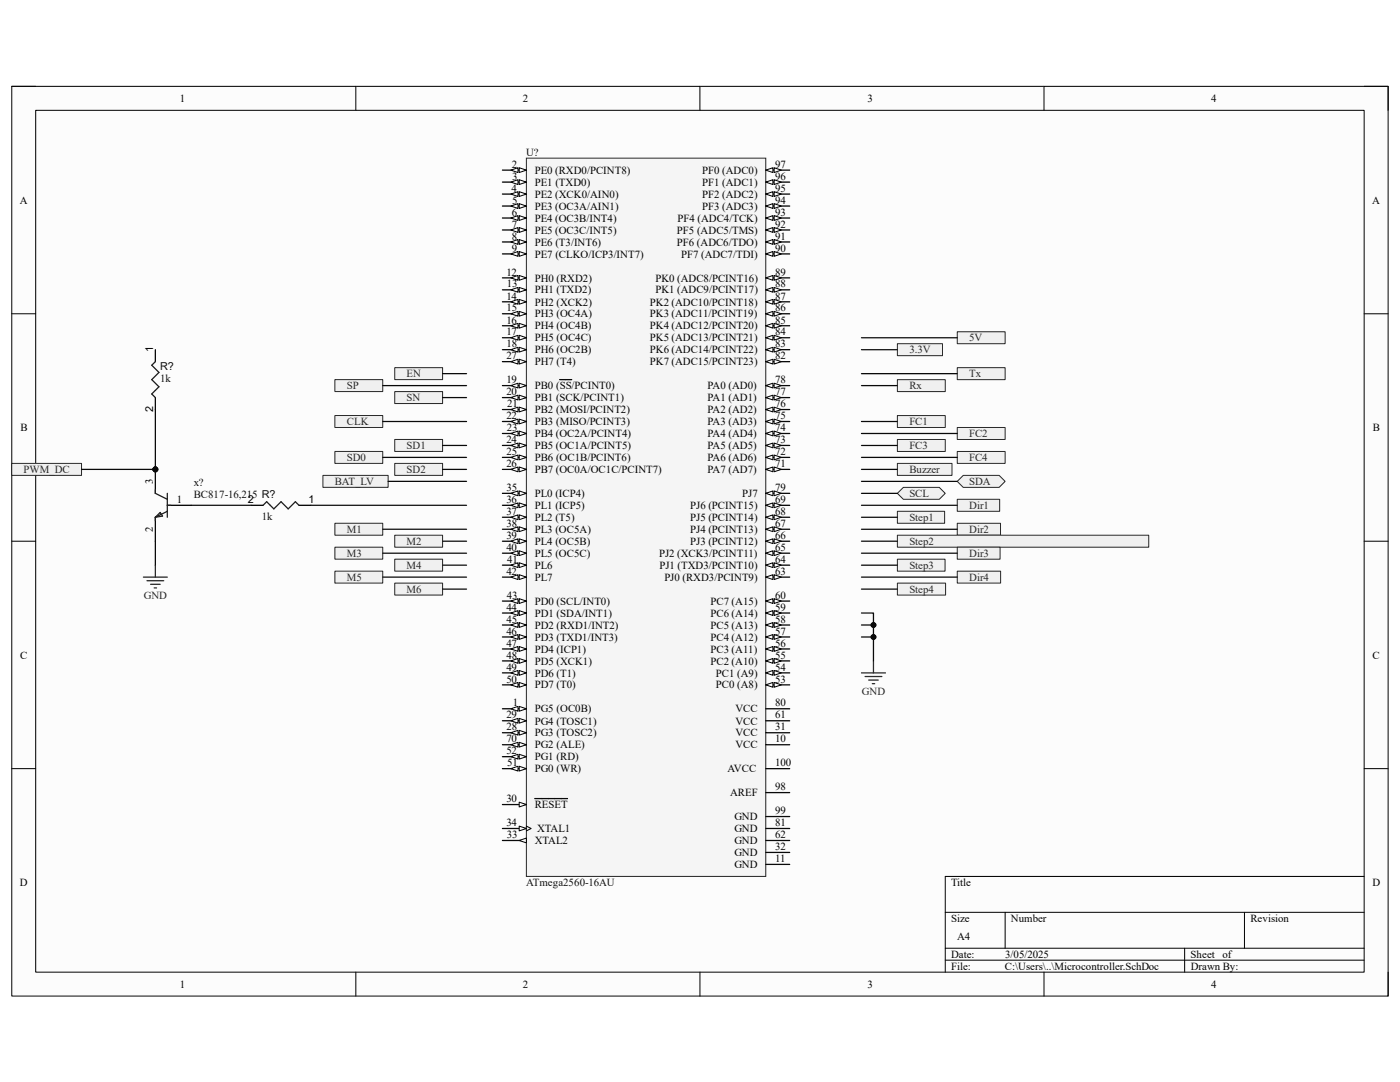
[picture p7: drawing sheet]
<svg xmlns="http://www.w3.org/2000/svg" width="279mm" height="216mm" viewBox="0 0 279 216" stroke-linecap="round" stroke-linejoin="round" font-family="sans-serif">
<defs><g id="words">
<g font-size="2.2">
<text x="35.9" y="20.4">1</text>
<text x="104.4" y="20.4">2</text>
<text x="173.1" y="20.4">3</text>
<text x="241.7" y="20.4">4</text>
<text x="102.2" y="33.5">2</text>
<text x="102.2" y="35.9">3</text>
<text x="106.7" y="34.7">PE0 (RXD0/PCINT8)</text>
<text x="140.1" y="34.7">PF0 (ADC0)</text>
<text x="154.7" y="35.9">96</text>
<text x="154.7" y="33.5">97</text>
<text x="3.9" y="40.6">A</text>
<text x="102.1" y="38.3">4</text>
<text x="102.2" y="40.6">5</text>
<text x="106.7" y="41.9">PE3 (OC3A/AIN1)</text>
<text x="106.7" y="39.5">PE2 (XCK0/AIN0)</text>
<text x="106.7" y="37.1">PE1 (TXD0)</text>
<text x="140.1" y="37.1">PF1 (ADC1)</text>
<text x="140.1" y="39.5">PF2 (ADC2)</text>
<text x="140.1" y="41.9">PF3 (ADC3)</text>
<text x="154.7" y="38.3">95</text>
<text x="154.7" y="40.6">94</text>
<text x="273.9" y="40.6">A</text>
<text x="102.2" y="43.1">6</text>
<text x="102.2" y="45.4">7</text>
<text x="102.2" y="47.8">8</text>
<text x="106.7" y="44.2">PE4 (OC3B/INT4)</text>
<text x="106.7" y="46.6">PE5 (OC3C/INT5)</text>
<text x="135.1" y="46.6">PF5 (ADC5/TMS)</text>
<text x="135.2" y="44.2">PF4 (ADC4/TCK)</text>
<text x="154.7" y="43.1">93</text>
<text x="154.7" y="45.4">92</text>
<text x="154.7" y="47.8">91</text>
<text x="102.2" y="50.2">9</text>
<text x="106.7" y="49">PE6 (T3/INT6)</text>
<text x="106.7" y="51.4">PE7 (CLKO/ICP3/INT7)</text>
<text x="135.1" y="49">PF6 (ADC6/TDO)</text>
<text x="135.9" y="51.4">PF7 (ADC7/TDI)</text>
<text x="154.7" y="50.2">90</text>
<text x="101" y="59.8">14</text>
<text x="101" y="55">12</text>
<text x="101.1" y="57.4">13</text>
<text x="106.7" y="58.5">PH1 (TXD2)</text>
<text x="106.7" y="56.2">PH0 (RXD2)</text>
<text x="130.8" y="58.5">PK1 (ADC9/PCINT17)</text>
<text x="130.8" y="56.2">PK0 (ADC8/PCINT16)</text>
<text x="154.7" y="59.8">87</text>
<text x="154.7" y="57.4">88</text>
<text x="154.7" y="55">89</text>
<text x="101" y="64.6">16</text>
<text x="101.1" y="62.1">15</text>
<text x="106.7" y="61">PH2 (XCK2)</text>
<text x="106.7" y="63.3">PH3 (OC4A)</text>
<text x="106.7" y="65.7">PH4 (OC4B)</text>
<text x="129.7" y="65.7">PK4 (ADC12/PCINT20)</text>
<text x="129.7" y="63.3">PK3 (ADC11/PCINT19)</text>
<text x="129.7" y="61">PK2 (ADC10/PCINT18)</text>
<text x="154.7" y="64.6">85</text>
<text x="154.7" y="62.1">86</text>
<text x="30.6" y="70.2" transform="rotate(-90 30.6 70.2)">1</text>
<text x="101" y="66.9">17</text>
<text x="101" y="71.7">27</text>
<text x="101.1" y="69.3">18</text>
<text x="106.7" y="68.1">PH5 (OC4C)</text>
<text x="106.7" y="70.5">PH6 (OC2B)</text>
<text x="129.7" y="68.1">PK5 (ADC13/PCINT21)</text>
<text x="129.7" y="70.5">PK6 (ADC14/PCINT22)</text>
<text x="154.7" y="66.9">84</text>
<text x="154.7" y="69.3">83</text>
<text x="154.7" y="71.7">82</text>
<text x="101" y="76.5">19</text>
<text x="106.7" y="77.7">PB0 (SS/PCINT0)</text>
<text x="106.7" y="72.9">PH7 (T4)</text>
<text x="129.7" y="72.9">PK7 (ADC15/PCINT23)</text>
<text x="141.2" y="77.7">PA0 (AD0)</text>
<text x="154.7" y="76.5">78</text>
<text x="30.6" y="82.3" transform="rotate(-90 30.6 82.3)">2</text>
<text x="101" y="83.7">22</text>
<text x="101" y="78.9">20</text>
<text x="101.2" y="81.3">21</text>
<text x="106.7" y="82.5">PB2 (MOSI/PCINT2)</text>
<text x="106.7" y="80.1">PB1 (SCK/PCINT1)</text>
<text x="141.2" y="80.1">PA1 (AD1)</text>
<text x="141.2" y="82.5">PA2 (AD2)</text>
<text x="154.7" y="83.7">75</text>
<text x="154.7" y="78.9">77</text>
<text x="154.7" y="81.3">76</text>
<text x="4.1" y="86">B</text>
<text x="101" y="88.4">24</text>
<text x="101.1" y="86">23</text>
<text x="106.7" y="89.6">PB5 (OC1A/PCINT5)</text>
<text x="106.7" y="84.8">PB3 (MISO/PCINT3)</text>
<text x="106.7" y="87.2">PB4 (OC2A/PCINT4)</text>
<text x="141.2" y="87.2">PA4 (AD4)</text>
<text x="141.2" y="89.6">PA5 (AD5)</text>
<text x="141.2" y="84.8">PA3 (AD3)</text>
<text x="154.7" y="86">74</text>
<text x="154.7" y="88.4">73</text>
<text x="274" y="86">B</text>
<text x="101" y="93.2">26</text>
<text x="101.1" y="90.8">25</text>
<text x="106.7" y="92">PB6 (OC1B/PCINT6)</text>
<text x="106.7" y="94.4">PB7 (OC0A/OC1C/PCINT7)</text>
<text x="141.2" y="94.4">PA7 (AD7)</text>
<text x="141.2" y="92">PA6 (AD6)</text>
<text x="154.7" y="93.2">71</text>
<text x="154.7" y="90.8">72</text>
<text x="30.5" y="96.5" transform="rotate(-90 30.5 96.5)">3</text>
<text x="35.3" y="100.4">1</text>
<text x="49.5" y="100.4">2</text>
<text x="61.6" y="100.4">1</text>
<text x="101" y="100.4">36</text>
<text x="101.1" y="98">35</text>
<text x="106.7" y="99.2">PL0 (ICP4)</text>
<text x="106.7" y="101.6">PL1 (ICP5)</text>
<text x="137.8" y="101.6">PJ6 (PCINT15)</text>
<text x="148.1" y="99.2">PJ7</text>
<text x="154.7" y="100.4">69</text>
<text x="154.7" y="98">79</text>
<text x="30.5" y="106.1" transform="rotate(-90 30.5 106.1)">2</text>
<text x="101" y="102.7">37</text>
<text x="101" y="107.5">39</text>
<text x="101.1" y="105.2">38</text>
<text x="106.7" y="104">PL2 (T5)</text>
<text x="106.7" y="106.3">PL3 (OC5A)</text>
<text x="137.8" y="104">PJ5 (PCINT14)</text>
<text x="137.8" y="106.3">PJ4 (PCINT13)</text>
<text x="154.7" y="102.7">68</text>
<text x="154.7" y="107.5">66</text>
<text x="154.7" y="105.2">67</text>
<text x="101" y="109.9">40</text>
<text x="101.2" y="112.3">41</text>
<text x="106.7" y="108.7">PL4 (OC5B)</text>
<text x="106.7" y="111.1">PL5 (OC5C)</text>
<text x="106.7" y="113.5">PL6</text>
<text x="131.5" y="111.1">PJ2 (XCK3/PCINT11)</text>
<text x="131.6" y="113.5">PJ1 (TXD3/PCINT10)</text>
<text x="137.8" y="108.7">PJ3 (PCINT12)</text>
<text x="154.7" y="109.9">65</text>
<text x="154.7" y="112.3">64</text>
<text x="101" y="114.7">42</text>
<text x="101.1" y="119.5">43</text>
<text x="106.7" y="115.9">PL7</text>
<text x="132.6" y="115.9">PJ0 (RXD3/PCINT9)</text>
<text x="154.7" y="114.7">63</text>
<text x="154.7" y="119.5">60</text>
<text x="101" y="121.9">44</text>
<text x="101.1" y="124.2">45</text>
<text x="106.7" y="125.4">PD2 (RXD1/INT2)</text>
<text x="106.7" y="123.1">PD1 (SDA/INT1)</text>
<text x="106.7" y="120.6">PD0 (SCL/INT0)</text>
<text x="141.8" y="125.4">PC5 (A13)</text>
<text x="141.8" y="123.1">PC6 (A14)</text>
<text x="141.8" y="120.6">PC7 (A15)</text>
<text x="154.7" y="124.2">58</text>
<text x="154.7" y="121.9">59</text>
<text x="4" y="131.4">C</text>
<text x="101" y="126.7">46</text>
<text x="101" y="129">47</text>
<text x="101.1" y="131.4">48</text>
<text x="106.7" y="127.8">PD3 (TXD1/INT3)</text>
<text x="106.7" y="130.2">PD4 (ICP1)</text>
<text x="141.8" y="130.2">PC3 (A11)</text>
<text x="141.8" y="127.8">PC4 (A12)</text>
<text x="154.7" y="131.4">55</text>
<text x="154.7" y="129">56</text>
<text x="154.7" y="126.7">57</text>
<text x="273.9" y="131.4">C</text>
<text x="101" y="133.8">49</text>
<text x="101" y="136.2">50</text>
<text x="106.7" y="132.6">PD5 (XCK1)</text>
<text x="106.7" y="135">PD6 (T1)</text>
<text x="106.7" y="137.4">PD7 (T0)</text>
<text x="141.8" y="132.6">PC2 (A10)</text>
<text x="142.9" y="135">PC1 (A9)</text>
<text x="142.9" y="137.4">PC0 (A8)</text>
<text x="154.7" y="133.8">54</text>
<text x="154.7" y="136.2">53</text>
<text x="101" y="143.3">29</text>
<text x="102.3" y="141">1</text>
<text x="106.7" y="142.2">PG5 (OC0B)</text>
<text x="146.8" y="142.2">VCC</text>
<text x="154.7" y="141">80</text>
<text x="154.7" y="143.3">61</text>
<text x="101" y="148.1">70</text>
<text x="101.1" y="145.8">28</text>
<text x="106.7" y="149.4">PG2 (ALE)</text>
<text x="106.7" y="146.9">PG3 (TOSC2)</text>
<text x="106.7" y="144.6">PG4 (TOSC1)</text>
<text x="146.8" y="146.9">VCC</text>
<text x="146.8" y="149.4">VCC</text>
<text x="146.8" y="144.6">VCC</text>
<text x="154.7" y="145.8">31</text>
<text x="154.7" y="148.1">10</text>
<text x="101" y="150.5">52</text>
<text x="101.2" y="152.9">51</text>
<text x="106.7" y="154.1">PG0 (WR)</text>
<text x="106.7" y="151.7">PG1 (RD)</text>
<text x="145.2" y="154.1">AVCC</text>
<text x="154.7" y="152.9">100</text>
<text x="101" y="160.1">30</text>
<text x="106.7" y="161.3">RESET</text>
<text x="145.7" y="158.9">AREF</text>
<text x="154.7" y="157.7">98</text>
<text x="101" y="164.8">34</text>
<text x="101.1" y="167.3">33</text>
<text x="107.2" y="166">XTAL1</text>
<text x="146.6" y="166">GND</text>
<text x="146.6" y="163.7">GND</text>
<text x="154.7" y="164.8">81</text>
<text x="154.7" y="162.5">99</text>
<text x="154.7" y="167.3">62</text>
<text x="106.7" y="168.4">XTAL2</text>
<text x="146.6" y="173.2">GND</text>
<text x="146.6" y="170.8">GND</text>
<text x="146.6" y="168.4">GND</text>
<text x="154.7" y="172">11</text>
<text x="154.7" y="169.6">32</text>
<text x="4" y="176.8">D</text>
<text x="189.8" y="176.8">Title</text>
<text x="273.9" y="176.8">D</text>
<text x="189.8" y="184">Size</text>
<text x="201.8" y="184">Number</text>
<text x="249.6" y="184">Revision</text>
<text x="189.8" y="191.1">Date:</text>
<text x="191" y="187.5">A4</text>
<text x="200.6" y="191.1">3/05/2025</text>
<text x="237.6" y="191.1">Sheet</text>
<text x="244" y="191.1">of</text>
<text x="35.9" y="197.1">1</text>
<text x="104.4" y="197.1">2</text>
<text x="173.1" y="197.1">3</text>
<text x="189.8" y="193.5">File:</text>
<text x="200.6" y="193.5">C:\Users\..\Microcontroller.SchDoc</text>
<text x="237.6" y="193.5">Drawn By:</text>
<text x="241.7" y="197.1">4</text>
</g>
<g font-size="2.2" fill="#0e0e0e">
<text x="105" y="31.1">U?</text>
<text x="32" y="76.2">1k</text>
<text x="32" y="73.9">R?</text>
<text x="38.7" y="97">x?</text>
<text x="38.7" y="99.4">BC817-16,215 R?</text>
<text x="52.2" y="103.7">1k</text>
<text x="105" y="176.8">ATmega2560-16AU</text>
</g>
<g font-size="2.2" fill="#262626">
<text x="181.5" y="70.5">3.3V</text>
<text x="193.4" y="68.1">5V</text>
<text x="69.2" y="77.7">SP</text>
<text x="81.2" y="75.3">EN</text>
<text x="181.5" y="77.7">Rx</text>
<text x="193.4" y="75.3">Tx</text>
<text x="81.2" y="80.1">SN</text>
<text x="69.2" y="84.8">CLK</text>
<text x="81.2" y="89.6">SD1</text>
<text x="181.5" y="89.6">FC3</text>
<text x="181.5" y="84.8">FC1</text>
<text x="193.4" y="87.2">FC2</text>
<text x="4.7" y="94.4">PWM_DC</text>
<text x="69.2" y="92">SD0</text>
<text x="81.2" y="94.4">SD2</text>
<text x="181.5" y="94.4">Buzzer</text>
<text x="193.4" y="92">FC4</text>
<text x="66.8" y="96.8">BAT_LV</text>
<text x="181.5" y="99.2">SCL</text>
<text x="193.4" y="101.6">Dir1</text>
<text x="193.4" y="96.8">SDA</text>
<text x="69.2" y="106.3">M1</text>
<text x="181.5" y="104">Step1</text>
<text x="193.4" y="106.3">Dir2</text>
<text x="69.2" y="111.1">M3</text>
<text x="81.2" y="108.7">M2</text>
<text x="81.2" y="113.5">M4</text>
<text x="181.5" y="108.7">Step2</text>
<text x="181.5" y="113.5">Step3</text>
<text x="193.4" y="111.1">Dir3</text>
<text x="28.7" y="119.5">GND</text>
<text x="69.2" y="115.9">M5</text>
<text x="81.2" y="118.3">M6</text>
<text x="181.5" y="118.3">Step4</text>
<text x="193.4" y="115.9">Dir4</text>
<text x="172" y="138.6">GND</text>
</g>
</g></defs>
<path d="M2.3 17.2h274.7v181.6h-274.7z" fill-rule="evenodd" fill="#fcfcfc"/>
<path d="M2.3 17.2h274.7v181.6h-274.7z" fill="none" stroke="#000" stroke-width=".2"/>
<path d="M7.1 22h265.1v172h-265.1z" fill-rule="evenodd" fill="#fcfcfc"/>
<g fill="none" stroke="#000" stroke-width=".2">
<path d="M2.3 17.2h4.8M71 17.2v4.8M139.7 17.2v4.8M208.4 17.2v4.8M272.2 17.2h4.8v4.8M7.1 22h265.1v172h-265.1zM2.3 62.6h4.8M272.2 62.6h4.8M2.3 108h4.8M272.2 108h4.8M2.3 153.4h4.8M272.2 153.4h4.8"/>
<path d="M272.2 174.9h-83.6v19.1M71 194v4.8M139.7 194v4.8M188.6 182h83.6M188.6 189.2h83.6M188.6 191.6h83.6M200.6 182v7.2M208.4 194v4.8M236.4 189.2v4.8M248.4 182v7.2M277 194v4.8"/>
</g>
<path d="M191 99.6h8.5v2.4h-8.5z" fill-rule="evenodd" fill="#f0f0f0"/>
<path d="M191 99.6h8.5v2.4h-8.5z" fill="none" stroke="#262626" stroke-width=".2"/>
<path d="M179.1 102h9.4v2.4h-9.4z" fill-rule="evenodd" fill="#f0f0f0"/>
<path d="M179.1 102h9.4v2.4h-9.4z" fill="none" stroke="#262626" stroke-width=".2"/>
<path d="M191 104.4h8.7v2.4h-8.7z" fill-rule="evenodd" fill="#f0f0f0"/>
<path d="M191 104.4h8.7v2.4h-8.7z" fill="none" stroke="#262626" stroke-width=".2"/>
<path d="M179.1 106.8h50.2v2.4h-50.2z" fill-rule="evenodd" fill="#f0f0f0"/>
<path d="M179.1 106.8h50.2v2.4h-50.2z" fill="none" stroke="#262626" stroke-width=".2"/>
<path d="M191 109.2h8.6v2.4h-8.6z" fill-rule="evenodd" fill="#f0f0f0"/>
<path d="M191 109.2h8.6v2.4h-8.6z" fill="none" stroke="#262626" stroke-width=".2"/>
<path d="M179.1 111.6h9.5v2.4h-9.5z" fill-rule="evenodd" fill="#f0f0f0"/>
<path d="M179.1 111.6h9.5v2.4h-9.5z" fill="none" stroke="#262626" stroke-width=".2"/>
<path d="M191 114h8.7v2.4h-8.7z" fill-rule="evenodd" fill="#f0f0f0"/>
<path d="M191 114h8.7v2.4h-8.7z" fill="none" stroke="#262626" stroke-width=".2"/>
<path d="M179.1 116.4h9.6v2.3h-9.6z" fill-rule="evenodd" fill="#f0f0f0"/>
<path d="M179.1 116.4h9.6v2.3h-9.6z" fill="none" stroke="#262626" stroke-width=".2"/>
<path d="M179.1 68.6h9v2.4h-9z" fill-rule="evenodd" fill="#f0f0f0"/>
<path d="M179.1 68.6h9v2.4h-9z" fill="none" stroke="#262626" stroke-width=".2"/>
<path d="M191 96.1l1.2-1.2h7.2l1.2 1.2-1.2 1.2h-7.2z" fill-rule="evenodd" fill="#f0f0f0"/>
<path d="M191 96.1l1.2-1.2h7.2l1.2 1.2-1.2 1.2h-7.2z" fill="none" stroke="#262626" stroke-width=".2"/>
<path d="M179.1 98.4l1.2-1.1h7.2l1.1 1.1-1.1 1.2h-7.2z" fill-rule="evenodd" fill="#f0f0f0"/>
<path d="M179.1 98.4l1.2-1.1h7.2l1.1 1.1-1.1 1.2h-7.2z" fill="none" stroke="#262626" stroke-width=".2"/>
<path d="M78.8 106.8h9.5v2.4h-9.5z" fill-rule="evenodd" fill="#f0f0f0"/>
<path d="M78.8 106.8h9.5v2.4h-9.5z" fill="none" stroke="#262626" stroke-width=".2"/>
<path d="M66.8 109.2h9.6v2.4h-9.6z" fill-rule="evenodd" fill="#f0f0f0"/>
<path d="M66.8 109.2h9.6v2.4h-9.6z" fill="none" stroke="#262626" stroke-width=".2"/>
<path d="M78.8 111.6h9.5v2.4h-9.5z" fill-rule="evenodd" fill="#f0f0f0"/>
<path d="M78.8 111.6h9.5v2.4h-9.5z" fill="none" stroke="#262626" stroke-width=".2"/>
<path d="M66.8 114h9.6v2.4h-9.6z" fill-rule="evenodd" fill="#f0f0f0"/>
<path d="M66.8 114h9.6v2.4h-9.6z" fill="none" stroke="#262626" stroke-width=".2"/>
<path d="M78.8 116.4h9.5v2.3h-9.5z" fill-rule="evenodd" fill="#f0f0f0"/>
<path d="M78.8 116.4h9.5v2.3h-9.5z" fill="none" stroke="#262626" stroke-width=".2"/>
<path d="M171.9 134.3h4.8M172.6 135h3.4M173.4 135.7h1.9M174.1 136.4h.5M174.3 131.9v2.4" fill="none" stroke="#262626" stroke-width=".25"/>
<path d="M179.1 92.5h10.9v2.4h-10.9z" fill-rule="evenodd" fill="#f0f0f0"/>
<path d="M179.1 92.5h10.9v2.4h-10.9z" fill="none" stroke="#262626" stroke-width=".2"/>
<path d="M179.1 87.7h9.5v2.4h-9.5z" fill-rule="evenodd" fill="#f0f0f0"/>
<path d="M179.1 87.7h9.5v2.4h-9.5z" fill="none" stroke="#262626" stroke-width=".2"/>
<path d="M179.1 82.9h9.5v2.4h-9.5z" fill-rule="evenodd" fill="#f0f0f0"/>
<path d="M179.1 82.9h9.5v2.4h-9.5z" fill="none" stroke="#262626" stroke-width=".2"/>
<path d="M191 90.1h9.6v2.4h-9.6z" fill-rule="evenodd" fill="#f0f0f0"/>
<path d="M191 90.1h9.6v2.4h-9.6z" fill="none" stroke="#262626" stroke-width=".2"/>
<path d="M191 85.3h9.6v2.4h-9.6z" fill-rule="evenodd" fill="#f0f0f0"/>
<path d="M191 85.3h9.6v2.4h-9.6z" fill="none" stroke="#262626" stroke-width=".2"/>
<path d="M179.1 75.8h9.5v2.3h-9.5z" fill-rule="evenodd" fill="#f0f0f0"/>
<path d="M179.1 75.8h9.5v2.3h-9.5z" fill="none" stroke="#262626" stroke-width=".2"/>
<path d="M191 73.4h9.6v2.4h-9.6z" fill-rule="evenodd" fill="#f0f0f0"/>
<path d="M191 73.4h9.6v2.4h-9.6z" fill="none" stroke="#262626" stroke-width=".2"/>
<path d="M66.8 104.4h9.6v2.4h-9.6z" fill-rule="evenodd" fill="#f0f0f0"/>
<path d="M66.8 104.4h9.6v2.4h-9.6z" fill="none" stroke="#262626" stroke-width=".2"/>
<path d="M2.3 92.5h14v2.4h-14z" fill-rule="evenodd" fill="#f0f0f0"/>
<path d="M2.3 92.5h14v2.4h-14z" fill="none" stroke="#262626" stroke-width=".2"/>
<path d="M64.4 94.9h13.1v2.3h-13.1z" fill-rule="evenodd" fill="#f0f0f0"/>
<path d="M64.4 94.9h13.1v2.3h-13.1z" fill="none" stroke="#262626" stroke-width=".2"/>
<path d="M78.8 92.5h9.5v2.4h-9.5z" fill-rule="evenodd" fill="#f0f0f0"/>
<path d="M78.8 92.5h9.5v2.4h-9.5z" fill="none" stroke="#262626" stroke-width=".2"/>
<path d="M66.8 90.1h9.6v2.4h-9.6z" fill-rule="evenodd" fill="#f0f0f0"/>
<path d="M66.8 90.1h9.6v2.4h-9.6z" fill="none" stroke="#262626" stroke-width=".2"/>
<path d="M78.8 87.7h9.5v2.4h-9.5z" fill-rule="evenodd" fill="#f0f0f0"/>
<path d="M78.8 87.7h9.5v2.4h-9.5z" fill="none" stroke="#262626" stroke-width=".2"/>
<path d="M66.8 82.9h9.6v2.4h-9.6z" fill-rule="evenodd" fill="#f0f0f0"/>
<path d="M66.8 82.9h9.6v2.4h-9.6z" fill="none" stroke="#262626" stroke-width=".2"/>
<path d="M78.8 78.1h9.5v2.4h-9.5z" fill-rule="evenodd" fill="#f0f0f0"/>
<path d="M78.8 78.1h9.5v2.4h-9.5z" fill="none" stroke="#262626" stroke-width=".2"/>
<path d="M66.8 75.7h9.6v2.4h-9.6z" fill-rule="evenodd" fill="#f0f0f0"/>
<path d="M66.8 75.7h9.6v2.4h-9.6z" fill="none" stroke="#262626" stroke-width=".2"/>
<path d="M78.8 73.4h9.5v2.4h-9.5z" fill-rule="evenodd" fill="#f0f0f0"/>
<path d="M78.8 73.4h9.5v2.4h-9.5z" fill="none" stroke="#262626" stroke-width=".2"/>
<path d="M191 66.2h9.6v2.4h-9.6z" fill-rule="evenodd" fill="#f0f0f0"/>
<path d="M191 66.2h9.6v2.4h-9.6z" fill="none" stroke="#262626" stroke-width=".2"/>
<circle cx="31" cy="93.7" r=".48" fill="#0e0e0e"/>
<circle cx="31" cy="93.7" r=".48" fill="none" stroke="#0e0e0e" stroke-width=".2"/>
<path d="M31 93.7v4.7M33.4 100.8h4.8" fill="none" stroke="#000" stroke-width=".25"/>
<circle cx="31" cy="93.7" r=".48" fill="#0e0e0e"/>
<circle cx="31" cy="93.7" r=".48" fill="none" stroke="#0e0e0e" stroke-width=".2"/>
<path d="M31 69.8v2.4M31 79.3v2.4M31 103.2v4.8M50.1 100.8h2.4M59.7 100.8h2.4" fill="none" stroke="#000" stroke-width=".25"/>
<path d="M31 72.2l-.7 .7 1.4 1.4-1.4 1.4 1.4 1.5-1.4 1.4 .7 .7M31 97.7v.7l2.4 1.2M33.4 98.4v4.8M31 103.2l1-.9 .4 .7zM31 103.2v.7M33.4 102l-2.4 1.2M33.4 100.8h.7M52.5 100.8l.7-.7 1.5 1.4 1.4-1.4 1.4 1.4 1.4-1.4 .8 .7" fill="none" stroke="#1c1c1c" stroke-width=".25"/>
<path d="M28.6 115.2h4.8M29.3 115.9h3.4M30.1 116.6h1.9M30.8 117.3h.4M31 112.8v2.4" fill="none" stroke="#262626" stroke-width=".25"/>
<path d="M105.1 31.6h47.7v143.3h-47.7z" fill-rule="evenodd" fill="#f5f5f5"/>
<path d="M105.1 31.6h47.7v143.3h-47.7z" fill="none" stroke="#262626" stroke-width=".2"/>
<path d="M152.8 115.2h4.8" fill="none" stroke="#000" stroke-width=".25"/>
<path d="M152.8 115.2l1.5-.5v.9z" fill="#fbfbfb"/>
<path d="M152.8 115.2l1.5-.5v.9z" fill="none" stroke="#000" stroke-width=".2"/>
<path d="M154.5 114.7l1.4 .5-1.4 .4z" fill="#fbfbfb"/>
<path d="M154.5 114.7l1.4 .5-1.4 .4z" fill="none" stroke="#000" stroke-width=".2"/>
<path d="M100.3 141.4h4.8M152.8 153.4h4.8M152.8 146.2h4.8M152.8 172.5h4.8M152.8 170.1h4.8M152.8 165.3h4.8" fill="none" stroke="#000" stroke-width=".25"/>
<path d="M103.6 141l1.5 .4-1.5 .5z" fill="#fbfbfb"/>
<path d="M103.6 141l1.5 .4-1.5 .5z" fill="none" stroke="#000" stroke-width=".2"/>
<path d="M101.9 141.4l1.5-.4v.9z" fill="#fbfbfb"/>
<path d="M101.9 141.4l1.5-.4v.9z" fill="none" stroke="#000" stroke-width=".2"/>
<path d="M100.3 124.7h4.8" fill="none" stroke="#000" stroke-width=".25"/>
<path d="M103.6 124.2l1.5 .5-1.5 .5z" fill="#fbfbfb"/>
<path d="M103.6 124.2l1.5 .5-1.5 .5z" fill="none" stroke="#000" stroke-width=".2"/>
<path d="M101.9 124.7l1.5-.5v1z" fill="#fbfbfb"/>
<path d="M101.9 124.7l1.5-.5v1z" fill="none" stroke="#000" stroke-width=".2"/>
<path d="M100.3 160.5h4.8" fill="none" stroke="#000" stroke-width=".25"/>
<path d="M103.6 160.1l1.5 .4-1.5 .5z" fill="#fbfbfb"/>
<path d="M103.6 160.1l1.5 .4-1.5 .5z" fill="none" stroke="#000" stroke-width=".2"/>
<path d="M152.8 86.5h4.8M106.7 159.3h6.6" fill="none" stroke="#000" stroke-width=".25"/>
<path d="M152.8 86.5l1.5-.5v1z" fill="#fbfbfb"/>
<path d="M152.8 86.5l1.5-.5v1z" fill="none" stroke="#000" stroke-width=".2"/>
<path d="M154.5 86l1.4 .5-1.4 .5z" fill="#fbfbfb"/>
<path d="M154.5 86l1.4 .5-1.4 .5z" fill="none" stroke="#000" stroke-width=".2"/>
<path d="M152.8 93.7h4.8" fill="none" stroke="#000" stroke-width=".25"/>
<path d="M152.8 93.7l1.5-.5v.9z" fill="#fbfbfb"/>
<path d="M152.8 93.7l1.5-.5v.9z" fill="none" stroke="#000" stroke-width=".2"/>
<path d="M154.5 93.2l1.4 .5-1.4 .4z" fill="#fbfbfb"/>
<path d="M154.5 93.2l1.4 .5-1.4 .4z" fill="none" stroke="#000" stroke-width=".2"/>
<path d="M152.8 88.9h4.8" fill="none" stroke="#000" stroke-width=".25"/>
<path d="M152.8 88.9l1.5-.5v1z" fill="#fbfbfb"/>
<path d="M152.8 88.9l1.5-.5v1z" fill="none" stroke="#000" stroke-width=".2"/>
<path d="M154.5 88.4l1.4 .5-1.4 .5z" fill="#fbfbfb"/>
<path d="M154.5 88.4l1.4 .5-1.4 .5z" fill="none" stroke="#000" stroke-width=".2"/>
<path d="M152.8 141.4h4.8M100.3 165.3h4.8" fill="none" stroke="#000" stroke-width=".25"/>
<path d="M103.6 164.8l1.5 .5-1.5 .5z" fill="#fbfbfb"/>
<path d="M103.6 164.8l1.5 .5-1.5 .5zM105.1 164.8l.9 .5-.9 .5" fill="none" stroke="#000" stroke-width=".2"/>
<path d="M152.8 134.3h4.8" fill="none" stroke="#000" stroke-width=".25"/>
<path d="M152.8 134.3l1.5-.5v.9z" fill="#fbfbfb"/>
<path d="M152.8 134.3l1.5-.5v.9z" fill="none" stroke="#000" stroke-width=".2"/>
<path d="M154.5 133.8l1.4 .5-1.4 .4z" fill="#fbfbfb"/>
<path d="M154.5 133.8l1.4 .5-1.4 .4z" fill="none" stroke="#000" stroke-width=".2"/>
<path d="M152.8 131.9h4.8" fill="none" stroke="#000" stroke-width=".25"/>
<path d="M152.8 131.9l1.5-.5v1z" fill="#fbfbfb"/>
<path d="M152.8 131.9l1.5-.5v1z" fill="none" stroke="#000" stroke-width=".2"/>
<path d="M154.5 131.4l1.4 .5-1.4 .5z" fill="#fbfbfb"/>
<path d="M154.5 131.4l1.4 .5-1.4 .5z" fill="none" stroke="#000" stroke-width=".2"/>
<path d="M152.8 129.5h4.8" fill="none" stroke="#000" stroke-width=".25"/>
<path d="M152.8 129.5l1.5-.5v1z" fill="#fbfbfb"/>
<path d="M152.8 129.5l1.5-.5v1z" fill="none" stroke="#000" stroke-width=".2"/>
<path d="M154.5 129l1.4 .5-1.4 .5z" fill="#fbfbfb"/>
<path d="M154.5 129l1.4 .5-1.4 .5z" fill="none" stroke="#000" stroke-width=".2"/>
<path d="M152.8 127.1h4.8" fill="none" stroke="#000" stroke-width=".25"/>
<path d="M152.8 127.1l1.5-.5v1z" fill="#fbfbfb"/>
<path d="M152.8 127.1l1.5-.5v1z" fill="none" stroke="#000" stroke-width=".2"/>
<path d="M154.5 126.6l1.4 .5-1.4 .5z" fill="#fbfbfb"/>
<path d="M154.5 126.6l1.4 .5-1.4 .5z" fill="none" stroke="#000" stroke-width=".2"/>
<path d="M152.8 124.7h4.8" fill="none" stroke="#000" stroke-width=".25"/>
<path d="M152.8 124.7l1.5-.5v1z" fill="#fbfbfb"/>
<path d="M152.8 124.7l1.5-.5v1z" fill="none" stroke="#000" stroke-width=".2"/>
<path d="M154.5 124.2l1.4 .5-1.4 .5z" fill="#fbfbfb"/>
<path d="M154.5 124.2l1.4 .5-1.4 .5z" fill="none" stroke="#000" stroke-width=".2"/>
<path d="M152.8 103.2h4.8" fill="none" stroke="#000" stroke-width=".25"/>
<path d="M152.8 103.2l1.5-.5v1z" fill="#fbfbfb"/>
<path d="M152.8 103.2l1.5-.5v1z" fill="none" stroke="#000" stroke-width=".2"/>
<path d="M154.5 102.7l1.4 .5-1.4 .5z" fill="#fbfbfb"/>
<path d="M154.5 102.7l1.4 .5-1.4 .5z" fill="none" stroke="#000" stroke-width=".2"/>
<path d="M152.8 100.8h4.8" fill="none" stroke="#000" stroke-width=".25"/>
<path d="M152.8 100.8l1.5-.4v.9z" fill="#fbfbfb"/>
<path d="M152.8 100.8l1.5-.4v.9z" fill="none" stroke="#000" stroke-width=".2"/>
<path d="M154.5 100.4l1.4 .4-1.4 .5z" fill="#fbfbfb"/>
<path d="M154.5 100.4l1.4 .4-1.4 .5z" fill="none" stroke="#000" stroke-width=".2"/>
<path d="M100.3 122.3h4.8M152.8 158.2h4.8" fill="none" stroke="#000" stroke-width=".25"/>
<path d="M103.6 121.8l1.5 .5-1.5 .5z" fill="#fbfbfb"/>
<path d="M103.6 121.8l1.5 .5-1.5 .5z" fill="none" stroke="#000" stroke-width=".2"/>
<path d="M101.9 122.3l1.5-.5v1z" fill="#fbfbfb"/>
<path d="M101.9 122.3l1.5-.5v1z" fill="none" stroke="#000" stroke-width=".2"/>
<path d="M100.3 91.3h4.8" fill="none" stroke="#000" stroke-width=".25"/>
<path d="M103.6 90.8l1.5 .5-1.5 .5z" fill="#fbfbfb"/>
<path d="M103.6 90.8l1.5 .5-1.5 .5z" fill="none" stroke="#000" stroke-width=".2"/>
<path d="M101.9 91.3l1.5-.5v1z" fill="#fbfbfb"/>
<path d="M101.9 91.3l1.5-.5v1z" fill="none" stroke="#000" stroke-width=".2"/>
<path d="M100.3 127.1h4.8" fill="none" stroke="#000" stroke-width=".25"/>
<path d="M103.6 126.6l1.5 .5-1.5 .5z" fill="#fbfbfb"/>
<path d="M103.6 126.6l1.5 .5-1.5 .5z" fill="none" stroke="#000" stroke-width=".2"/>
<path d="M101.9 127.1l1.5-.5v1z" fill="#fbfbfb"/>
<path d="M101.9 127.1l1.5-.5v1z" fill="none" stroke="#000" stroke-width=".2"/>
<path d="M100.3 129.5h4.8" fill="none" stroke="#000" stroke-width=".25"/>
<path d="M103.6 129l1.5 .5-1.5 .5z" fill="#fbfbfb"/>
<path d="M103.6 129l1.5 .5-1.5 .5z" fill="none" stroke="#000" stroke-width=".2"/>
<path d="M101.9 129.5l1.5-.5v1z" fill="#fbfbfb"/>
<path d="M101.9 129.5l1.5-.5v1z" fill="none" stroke="#000" stroke-width=".2"/>
<path d="M100.3 131.9h4.8" fill="none" stroke="#000" stroke-width=".25"/>
<path d="M103.6 131.4l1.5 .5-1.5 .5z" fill="#fbfbfb"/>
<path d="M103.6 131.4l1.5 .5-1.5 .5z" fill="none" stroke="#000" stroke-width=".2"/>
<path d="M101.9 131.9l1.5-.5v1z" fill="#fbfbfb"/>
<path d="M101.9 131.9l1.5-.5v1z" fill="none" stroke="#000" stroke-width=".2"/>
<path d="M100.3 134.3h4.8" fill="none" stroke="#000" stroke-width=".25"/>
<path d="M103.6 133.8l1.5 .5-1.5 .4z" fill="#fbfbfb"/>
<path d="M103.6 133.8l1.5 .5-1.5 .4z" fill="none" stroke="#000" stroke-width=".2"/>
<path d="M101.9 134.3l1.5-.5v.9z" fill="#fbfbfb"/>
<path d="M101.9 134.3l1.5-.5v.9z" fill="none" stroke="#000" stroke-width=".2"/>
<path d="M100.3 136.7h4.8" fill="none" stroke="#000" stroke-width=".25"/>
<path d="M103.6 136.2l1.5 .5-1.5 .4z" fill="#fbfbfb"/>
<path d="M103.6 136.2l1.5 .5-1.5 .4z" fill="none" stroke="#000" stroke-width=".2"/>
<path d="M101.9 136.7l1.5-.5v.9z" fill="#fbfbfb"/>
<path d="M101.9 136.7l1.5-.5v.9z" fill="none" stroke="#000" stroke-width=".2"/>
<path d="M152.8 36.3h4.8" fill="none" stroke="#000" stroke-width=".25"/>
<path d="M152.8 36.3l1.5-.4v.9z" fill="#fbfbfb"/>
<path d="M152.8 36.3l1.5-.4v.9z" fill="none" stroke="#000" stroke-width=".2"/>
<path d="M154.5 35.9l1.4 .4-1.4 .5z" fill="#fbfbfb"/>
<path d="M154.5 35.9l1.4 .4-1.4 .5z" fill="none" stroke="#000" stroke-width=".2"/>
<path d="M152.8 38.7h4.8" fill="none" stroke="#000" stroke-width=".25"/>
<path d="M152.8 38.7l1.5-.5v1z" fill="#fbfbfb"/>
<path d="M152.8 38.7l1.5-.5v1z" fill="none" stroke="#000" stroke-width=".2"/>
<path d="M154.5 38.2l1.4 .5-1.4 .5z" fill="#fbfbfb"/>
<path d="M154.5 38.2l1.4 .5-1.4 .5z" fill="none" stroke="#000" stroke-width=".2"/>
<path d="M152.8 136.7h4.8" fill="none" stroke="#000" stroke-width=".25"/>
<path d="M152.8 136.7l1.5-.5v.9z" fill="#fbfbfb"/>
<path d="M152.8 136.7l1.5-.5v.9z" fill="none" stroke="#000" stroke-width=".2"/>
<path d="M154.5 136.2l1.4 .5-1.4 .4z" fill="#fbfbfb"/>
<path d="M154.5 136.2l1.4 .5-1.4 .4z" fill="none" stroke="#000" stroke-width=".2"/>
<path d="M152.8 84.1h4.8" fill="none" stroke="#000" stroke-width=".25"/>
<path d="M152.8 84.1l1.5-.5v1z" fill="#fbfbfb"/>
<path d="M152.8 84.1l1.5-.5v1z" fill="none" stroke="#000" stroke-width=".2"/>
<path d="M154.5 83.6l1.4 .5-1.4 .5z" fill="#fbfbfb"/>
<path d="M154.5 83.6l1.4 .5-1.4 .5z" fill="none" stroke="#000" stroke-width=".2"/>
<path d="M152.8 43.5h4.8" fill="none" stroke="#000" stroke-width=".25"/>
<path d="M152.8 43.5l1.5-.5v1z" fill="#fbfbfb"/>
<path d="M152.8 43.5l1.5-.5v1z" fill="none" stroke="#000" stroke-width=".2"/>
<path d="M154.5 43l1.4 .5-1.4 .5z" fill="#fbfbfb"/>
<path d="M154.5 43l1.4 .5-1.4 .5z" fill="none" stroke="#000" stroke-width=".2"/>
<path d="M152.8 45.9h4.8" fill="none" stroke="#000" stroke-width=".25"/>
<path d="M152.8 45.9l1.5-.5v1z" fill="#fbfbfb"/>
<path d="M152.8 45.9l1.5-.5v1z" fill="none" stroke="#000" stroke-width=".2"/>
<path d="M154.5 45.4l1.4 .5-1.4 .5z" fill="#fbfbfb"/>
<path d="M154.5 45.4l1.4 .5-1.4 .5z" fill="none" stroke="#000" stroke-width=".2"/>
<path d="M152.8 48.3h4.8" fill="none" stroke="#000" stroke-width=".25"/>
<path d="M152.8 48.3l1.5-.5v1z" fill="#fbfbfb"/>
<path d="M152.8 48.3l1.5-.5v1z" fill="none" stroke="#000" stroke-width=".2"/>
<path d="M154.5 47.8l1.4 .5-1.4 .5z" fill="#fbfbfb"/>
<path d="M154.5 47.8l1.4 .5-1.4 .5z" fill="none" stroke="#000" stroke-width=".2"/>
<path d="M152.8 50.7h4.8" fill="none" stroke="#000" stroke-width=".25"/>
<path d="M152.8 50.7l1.5-.5v.9z" fill="#fbfbfb"/>
<path d="M152.8 50.7l1.5-.5v.9z" fill="none" stroke="#000" stroke-width=".2"/>
<path d="M154.5 50.2l1.4 .5-1.4 .4z" fill="#fbfbfb"/>
<path d="M154.5 50.2l1.4 .5-1.4 .4z" fill="none" stroke="#000" stroke-width=".2"/>
<path d="M100.3 153.4h4.8" fill="none" stroke="#000" stroke-width=".25"/>
<path d="M103.6 152.9l1.5 .5-1.5 .5z" fill="#fbfbfb"/>
<path d="M103.6 152.9l1.5 .5-1.5 .5z" fill="none" stroke="#000" stroke-width=".2"/>
<path d="M101.9 153.4l1.5-.5v1z" fill="#fbfbfb"/>
<path d="M101.9 153.4l1.5-.5v1z" fill="none" stroke="#000" stroke-width=".2"/>
<path d="M100.3 151h4.8" fill="none" stroke="#000" stroke-width=".25"/>
<path d="M103.6 150.5l1.5 .5-1.5 .5z" fill="#fbfbfb"/>
<path d="M103.6 150.5l1.5 .5-1.5 .5z" fill="none" stroke="#000" stroke-width=".2"/>
<path d="M101.9 151l1.5-.5v1z" fill="#fbfbfb"/>
<path d="M101.9 151l1.5-.5v1z" fill="none" stroke="#000" stroke-width=".2"/>
<path d="M100.3 148.6h4.8" fill="none" stroke="#000" stroke-width=".25"/>
<path d="M103.6 148.1l1.5 .5-1.5 .5z" fill="#fbfbfb"/>
<path d="M103.6 148.1l1.5 .5-1.5 .5z" fill="none" stroke="#000" stroke-width=".2"/>
<path d="M101.9 148.6l1.5-.5v1z" fill="#fbfbfb"/>
<path d="M101.9 148.6l1.5-.5v1z" fill="none" stroke="#000" stroke-width=".2"/>
<path d="M152.8 91.3h4.8" fill="none" stroke="#000" stroke-width=".25"/>
<path d="M152.8 91.3l1.5-.5v1z" fill="#fbfbfb"/>
<path d="M152.8 91.3l1.5-.5v1z" fill="none" stroke="#000" stroke-width=".2"/>
<path d="M154.5 90.8l1.4 .5-1.4 .5z" fill="#fbfbfb"/>
<path d="M154.5 90.8l1.4 .5-1.4 .5z" fill="none" stroke="#000" stroke-width=".2"/>
<path d="M100.3 119.9h4.8" fill="none" stroke="#000" stroke-width=".25"/>
<path d="M103.6 119.5l1.5 .4-1.5 .5z" fill="#fbfbfb"/>
<path d="M103.6 119.5l1.5 .4-1.5 .5z" fill="none" stroke="#000" stroke-width=".2"/>
<path d="M101.9 119.9l1.5-.4v.9z" fill="#fbfbfb"/>
<path d="M101.9 119.9l1.5-.4v.9z" fill="none" stroke="#000" stroke-width=".2"/>
<path d="M100.3 60.2h4.8" fill="none" stroke="#000" stroke-width=".25"/>
<path d="M103.6 59.7l1.5 .5-1.5 .5z" fill="#fbfbfb"/>
<path d="M103.6 59.7l1.5 .5-1.5 .5z" fill="none" stroke="#000" stroke-width=".2"/>
<path d="M101.9 60.2l1.5-.5v1z" fill="#fbfbfb"/>
<path d="M101.9 60.2l1.5-.5v1z" fill="none" stroke="#000" stroke-width=".2"/>
<path d="M100.3 103.2h4.8" fill="none" stroke="#000" stroke-width=".25"/>
<path d="M103.6 102.7l1.5 .5-1.5 .5z" fill="#fbfbfb"/>
<path d="M103.6 102.7l1.5 .5-1.5 .5z" fill="none" stroke="#000" stroke-width=".2"/>
<path d="M101.9 103.2l1.5-.5v1z" fill="#fbfbfb"/>
<path d="M101.9 103.2l1.5-.5v1z" fill="none" stroke="#000" stroke-width=".2"/>
<path d="M100.3 105.6h4.8" fill="none" stroke="#000" stroke-width=".25"/>
<path d="M103.6 105.1l1.5 .5-1.5 .5z" fill="#fbfbfb"/>
<path d="M103.6 105.1l1.5 .5-1.5 .5z" fill="none" stroke="#000" stroke-width=".2"/>
<path d="M101.9 105.6l1.5-.5v1z" fill="#fbfbfb"/>
<path d="M101.9 105.6l1.5-.5v1z" fill="none" stroke="#000" stroke-width=".2"/>
<path d="M100.3 108h4.8" fill="none" stroke="#000" stroke-width=".25"/>
<path d="M103.6 107.5l1.5 .5-1.5 .5z" fill="#fbfbfb"/>
<path d="M103.6 107.5l1.5 .5-1.5 .5z" fill="none" stroke="#000" stroke-width=".2"/>
<path d="M101.9 108l1.5-.5v1z" fill="#fbfbfb"/>
<path d="M101.9 108l1.5-.5v1z" fill="none" stroke="#000" stroke-width=".2"/>
<path d="M100.3 110.4h4.8" fill="none" stroke="#000" stroke-width=".25"/>
<path d="M103.6 109.9l1.5 .5-1.5 .5z" fill="#fbfbfb"/>
<path d="M103.6 109.9l1.5 .5-1.5 .5z" fill="none" stroke="#000" stroke-width=".2"/>
<path d="M101.9 110.4l1.5-.5v1z" fill="#fbfbfb"/>
<path d="M101.9 110.4l1.5-.5v1z" fill="none" stroke="#000" stroke-width=".2"/>
<path d="M100.3 112.8h4.8" fill="none" stroke="#000" stroke-width=".25"/>
<path d="M103.6 112.3l1.5 .5-1.5 .4z" fill="#fbfbfb"/>
<path d="M103.6 112.3l1.5 .5-1.5 .4z" fill="none" stroke="#000" stroke-width=".2"/>
<path d="M101.9 112.8l1.5-.5v.9z" fill="#fbfbfb"/>
<path d="M101.9 112.8l1.5-.5v.9z" fill="none" stroke="#000" stroke-width=".2"/>
<path d="M152.8 148.6h4.8M100.3 167.7h4.8" fill="none" stroke="#000" stroke-width=".25"/>
<path d="M103.6 167.7l1.5-.5v1z" fill="#fbfbfb"/>
<path d="M103.6 167.7l1.5-.5v1z" fill="none" stroke="#000" stroke-width=".2"/>
<path d="M100.3 146.2h4.8" fill="none" stroke="#000" stroke-width=".25"/>
<path d="M103.6 145.7l1.5 .5-1.5 .5z" fill="#fbfbfb"/>
<path d="M103.6 145.7l1.5 .5-1.5 .5z" fill="none" stroke="#000" stroke-width=".2"/>
<path d="M101.9 146.2l1.5-.5v1z" fill="#fbfbfb"/>
<path d="M101.9 146.2l1.5-.5v1z" fill="none" stroke="#000" stroke-width=".2"/>
<path d="M100.3 88.9h4.8" fill="none" stroke="#000" stroke-width=".25"/>
<path d="M103.6 88.4l1.5 .5-1.5 .5z" fill="#fbfbfb"/>
<path d="M103.6 88.4l1.5 .5-1.5 .5z" fill="none" stroke="#000" stroke-width=".2"/>
<path d="M101.9 88.9l1.5-.5v1z" fill="#fbfbfb"/>
<path d="M101.9 88.9l1.5-.5v1z" fill="none" stroke="#000" stroke-width=".2"/>
<path d="M152.8 41.1h4.8" fill="none" stroke="#000" stroke-width=".25"/>
<path d="M152.8 41.1l1.5-.5v1z" fill="#fbfbfb"/>
<path d="M152.8 41.1l1.5-.5v1z" fill="none" stroke="#000" stroke-width=".2"/>
<path d="M154.5 40.6l1.4 .5-1.4 .5z" fill="#fbfbfb"/>
<path d="M154.5 40.6l1.4 .5-1.4 .5z" fill="none" stroke="#000" stroke-width=".2"/>
<path d="M152.8 79.3h4.8" fill="none" stroke="#000" stroke-width=".25"/>
<path d="M152.8 79.3l1.5-.4v.9z" fill="#fbfbfb"/>
<path d="M152.8 79.3l1.5-.4v.9z" fill="none" stroke="#000" stroke-width=".2"/>
<path d="M154.5 78.9l1.4 .4-1.4 .5z" fill="#fbfbfb"/>
<path d="M154.5 78.9l1.4 .4-1.4 .5z" fill="none" stroke="#000" stroke-width=".2"/>
<path d="M152.8 81.7h4.8" fill="none" stroke="#000" stroke-width=".25"/>
<path d="M152.8 81.7l1.5-.5v1z" fill="#fbfbfb"/>
<path d="M152.8 81.7l1.5-.5v1z" fill="none" stroke="#000" stroke-width=".2"/>
<path d="M154.5 81.2l1.4 .5-1.4 .5z" fill="#fbfbfb"/>
<path d="M154.5 81.2l1.4 .5-1.4 .5z" fill="none" stroke="#000" stroke-width=".2"/>
<path d="M100.3 43.5h4.8" fill="none" stroke="#000" stroke-width=".25"/>
<path d="M103.6 43l1.5 .5-1.5 .5z" fill="#fbfbfb"/>
<path d="M103.6 43l1.5 .5-1.5 .5z" fill="none" stroke="#000" stroke-width=".2"/>
<path d="M101.9 43.5l1.5-.5v1z" fill="#fbfbfb"/>
<path d="M101.9 43.5l1.5-.5v1z" fill="none" stroke="#000" stroke-width=".2"/>
<path d="M100.3 45.9h4.8" fill="none" stroke="#000" stroke-width=".25"/>
<path d="M103.6 45.4l1.5 .5-1.5 .5z" fill="#fbfbfb"/>
<path d="M103.6 45.4l1.5 .5-1.5 .5z" fill="none" stroke="#000" stroke-width=".2"/>
<path d="M101.9 45.9l1.5-.5v1z" fill="#fbfbfb"/>
<path d="M101.9 45.9l1.5-.5v1z" fill="none" stroke="#000" stroke-width=".2"/>
<path d="M100.3 48.3h4.8" fill="none" stroke="#000" stroke-width=".25"/>
<path d="M103.6 47.8l1.5 .5-1.5 .5z" fill="#fbfbfb"/>
<path d="M103.6 47.8l1.5 .5-1.5 .5z" fill="none" stroke="#000" stroke-width=".2"/>
<path d="M101.9 48.3l1.5-.5v1z" fill="#fbfbfb"/>
<path d="M101.9 48.3l1.5-.5v1z" fill="none" stroke="#000" stroke-width=".2"/>
<path d="M100.3 50.7h4.8" fill="none" stroke="#000" stroke-width=".25"/>
<path d="M103.6 50.2l1.5 .5-1.5 .4z" fill="#fbfbfb"/>
<path d="M103.6 50.2l1.5 .5-1.5 .4z" fill="none" stroke="#000" stroke-width=".2"/>
<path d="M101.9 50.7l1.5-.5v.9z" fill="#fbfbfb"/>
<path d="M101.9 50.7l1.5-.5v.9z" fill="none" stroke="#000" stroke-width=".2"/>
<path d="M152.8 108h4.8" fill="none" stroke="#000" stroke-width=".25"/>
<path d="M152.8 108l1.5-.5v1z" fill="#fbfbfb"/>
<path d="M152.8 108l1.5-.5v1z" fill="none" stroke="#000" stroke-width=".2"/>
<path d="M154.5 107.5l1.4 .5-1.4 .5z" fill="#fbfbfb"/>
<path d="M154.5 107.5l1.4 .5-1.4 .5z" fill="none" stroke="#000" stroke-width=".2"/>
<path d="M152.8 67.4h4.8" fill="none" stroke="#000" stroke-width=".25"/>
<path d="M152.8 67.4l1.5-.5v1z" fill="#fbfbfb"/>
<path d="M152.8 67.4l1.5-.5v1z" fill="none" stroke="#000" stroke-width=".2"/>
<path d="M154.5 66.9l1.4 .5-1.4 .5z" fill="#fbfbfb"/>
<path d="M154.5 66.9l1.4 .5-1.4 .5z" fill="none" stroke="#000" stroke-width=".2"/>
<path d="M152.8 65h4.8" fill="none" stroke="#000" stroke-width=".25"/>
<path d="M152.8 65l1.5-.5v1z" fill="#fbfbfb"/>
<path d="M152.8 65l1.5-.5v1z" fill="none" stroke="#000" stroke-width=".2"/>
<path d="M154.5 64.5l1.4 .5-1.4 .5z" fill="#fbfbfb"/>
<path d="M154.5 64.5l1.4 .5-1.4 .5z" fill="none" stroke="#000" stroke-width=".2"/>
<path d="M152.8 62.6h4.8" fill="none" stroke="#000" stroke-width=".25"/>
<path d="M152.8 62.6l1.5-.5v1z" fill="#fbfbfb"/>
<path d="M152.8 62.6l1.5-.5v1z" fill="none" stroke="#000" stroke-width=".2"/>
<path d="M154.5 62.1l1.4 .5-1.4 .5z" fill="#fbfbfb"/>
<path d="M154.5 62.1l1.4 .5-1.4 .5z" fill="none" stroke="#000" stroke-width=".2"/>
<path d="M100.3 81.7h4.8" fill="none" stroke="#000" stroke-width=".25"/>
<path d="M103.6 81.2l1.5 .5-1.5 .5z" fill="#fbfbfb"/>
<path d="M103.6 81.2l1.5 .5-1.5 .5z" fill="none" stroke="#000" stroke-width=".2"/>
<path d="M101.9 81.7l1.5-.5v1z" fill="#fbfbfb"/>
<path d="M101.9 81.7l1.5-.5v1z" fill="none" stroke="#000" stroke-width=".2"/>
<path d="M100.3 84.1h4.8" fill="none" stroke="#000" stroke-width=".25"/>
<path d="M103.6 83.6l1.5 .5-1.5 .5z" fill="#fbfbfb"/>
<path d="M103.6 83.6l1.5 .5-1.5 .5z" fill="none" stroke="#000" stroke-width=".2"/>
<path d="M101.9 84.1l1.5-.5v1z" fill="#fbfbfb"/>
<path d="M101.9 84.1l1.5-.5v1z" fill="none" stroke="#000" stroke-width=".2"/>
<path d="M100.3 86.5h4.8" fill="none" stroke="#000" stroke-width=".25"/>
<path d="M103.6 86l1.5 .5-1.5 .5z" fill="#fbfbfb"/>
<path d="M103.6 86l1.5 .5-1.5 .5z" fill="none" stroke="#000" stroke-width=".2"/>
<path d="M101.9 86.5l1.5-.5v1z" fill="#fbfbfb"/>
<path d="M101.9 86.5l1.5-.5v1z" fill="none" stroke="#000" stroke-width=".2"/>
<path d="M152.8 76.9h4.8" fill="none" stroke="#000" stroke-width=".25"/>
<path d="M152.8 76.9l1.5-.4v.9z" fill="#fbfbfb"/>
<path d="M152.8 76.9l1.5-.4v.9z" fill="none" stroke="#000" stroke-width=".2"/>
<path d="M154.5 76.5l1.4 .4-1.4 .5z" fill="#fbfbfb"/>
<path d="M154.5 76.5l1.4 .4-1.4 .5z" fill="none" stroke="#000" stroke-width=".2"/>
<path d="M152.8 60.2h4.8M152.8 162.9h4.8" fill="none" stroke="#000" stroke-width=".25"/>
<path d="M152.8 60.2l1.5-.5v1z" fill="#fbfbfb"/>
<path d="M152.8 60.2l1.5-.5v1z" fill="none" stroke="#000" stroke-width=".2"/>
<path d="M154.5 59.7l1.4 .5-1.4 .5z" fill="#fbfbfb"/>
<path d="M154.5 59.7l1.4 .5-1.4 .5z" fill="none" stroke="#000" stroke-width=".2"/>
<path d="M152.8 110.4h4.8" fill="none" stroke="#000" stroke-width=".25"/>
<path d="M152.8 110.4l1.5-.5v1z" fill="#fbfbfb"/>
<path d="M152.8 110.4l1.5-.5v1z" fill="none" stroke="#000" stroke-width=".2"/>
<path d="M154.5 109.9l1.4 .5-1.4 .5z" fill="#fbfbfb"/>
<path d="M154.5 109.9l1.4 .5-1.4 .5z" fill="none" stroke="#000" stroke-width=".2"/>
<path d="M152.8 112.8h4.8" fill="none" stroke="#000" stroke-width=".25"/>
<path d="M152.8 112.8l1.5-.5v.9z" fill="#fbfbfb"/>
<path d="M152.8 112.8l1.5-.5v.9z" fill="none" stroke="#000" stroke-width=".2"/>
<path d="M154.5 112.3l1.4 .5-1.4 .4z" fill="#fbfbfb"/>
<path d="M154.5 112.3l1.4 .5-1.4 .4z" fill="none" stroke="#000" stroke-width=".2"/>
<path d="M100.3 143.8h4.8" fill="none" stroke="#000" stroke-width=".25"/>
<path d="M103.6 143.3l1.5 .5-1.5 .5z" fill="#fbfbfb"/>
<path d="M103.6 143.3l1.5 .5-1.5 .5z" fill="none" stroke="#000" stroke-width=".2"/>
<path d="M101.9 143.8l1.5-.5v1z" fill="#fbfbfb"/>
<path d="M101.9 143.8l1.5-.5v1z" fill="none" stroke="#000" stroke-width=".2"/>
<path d="M152.8 33.9h4.8" fill="none" stroke="#000" stroke-width=".25"/>
<path d="M152.8 33.9l1.5-.4v.9z" fill="#fbfbfb"/>
<path d="M152.8 33.9l1.5-.4v.9z" fill="none" stroke="#000" stroke-width=".2"/>
<path d="M154.5 33.5l1.4 .4-1.4 .5z" fill="#fbfbfb"/>
<path d="M154.5 33.5l1.4 .4-1.4 .5z" fill="none" stroke="#000" stroke-width=".2"/>
<path d="M100.3 41.1h4.8" fill="none" stroke="#000" stroke-width=".25"/>
<path d="M103.6 40.6l1.5 .5-1.5 .5z" fill="#fbfbfb"/>
<path d="M103.6 40.6l1.5 .5-1.5 .5z" fill="none" stroke="#000" stroke-width=".2"/>
<path d="M101.9 41.1l1.5-.5v1z" fill="#fbfbfb"/>
<path d="M101.9 41.1l1.5-.5v1z" fill="none" stroke="#000" stroke-width=".2"/>
<path d="M100.3 38.7h4.8" fill="none" stroke="#000" stroke-width=".25"/>
<path d="M103.6 38.2l1.5 .5-1.5 .5z" fill="#fbfbfb"/>
<path d="M103.6 38.2l1.5 .5-1.5 .5z" fill="none" stroke="#000" stroke-width=".2"/>
<path d="M101.9 38.7l1.5-.5v1z" fill="#fbfbfb"/>
<path d="M101.9 38.7l1.5-.5v1z" fill="none" stroke="#000" stroke-width=".2"/>
<path d="M100.3 36.3h4.8" fill="none" stroke="#000" stroke-width=".25"/>
<path d="M103.6 35.9l1.5 .4-1.5 .5z" fill="#fbfbfb"/>
<path d="M103.6 35.9l1.5 .4-1.5 .5z" fill="none" stroke="#000" stroke-width=".2"/>
<path d="M101.9 36.3l1.5-.4v.9z" fill="#fbfbfb"/>
<path d="M101.9 36.3l1.5-.4v.9z" fill="none" stroke="#000" stroke-width=".2"/>
<path d="M100.3 33.9h4.8" fill="none" stroke="#000" stroke-width=".25"/>
<path d="M103.6 33.5l1.5 .4-1.5 .5z" fill="#fbfbfb"/>
<path d="M103.6 33.5l1.5 .4-1.5 .5z" fill="none" stroke="#000" stroke-width=".2"/>
<path d="M101.9 33.9l1.5-.4v.9z" fill="#fbfbfb"/>
<path d="M101.9 33.9l1.5-.4v.9z" fill="none" stroke="#000" stroke-width=".2"/>
<path d="M100.3 93.7h4.8" fill="none" stroke="#000" stroke-width=".25"/>
<path d="M103.6 93.2l1.5 .5-1.5 .4z" fill="#fbfbfb"/>
<path d="M103.6 93.2l1.5 .5-1.5 .4z" fill="none" stroke="#000" stroke-width=".2"/>
<path d="M101.9 93.7l1.5-.5v.9z" fill="#fbfbfb"/>
<path d="M101.9 93.7l1.5-.5v.9z" fill="none" stroke="#000" stroke-width=".2"/>
<path d="M100.3 79.3h4.8" fill="none" stroke="#000" stroke-width=".25"/>
<path d="M103.6 78.9l1.5 .4-1.5 .5z" fill="#fbfbfb"/>
<path d="M103.6 78.9l1.5 .4-1.5 .5z" fill="none" stroke="#000" stroke-width=".2"/>
<path d="M101.9 79.3l1.5-.4v.9z" fill="#fbfbfb"/>
<path d="M101.9 79.3l1.5-.4v.9z" fill="none" stroke="#000" stroke-width=".2"/>
<path d="M100.3 76.9h4.8" fill="none" stroke="#000" stroke-width=".25"/>
<path d="M103.6 76.5l1.5 .4-1.5 .5z" fill="#fbfbfb"/>
<path d="M103.6 76.5l1.5 .4-1.5 .5z" fill="none" stroke="#000" stroke-width=".2"/>
<path d="M101.9 76.9l1.5-.4v.9z" fill="#fbfbfb"/>
<path d="M101.9 76.9l1.5-.4v.9z" fill="none" stroke="#000" stroke-width=".2"/>
<path d="M100.3 57.8h4.8M111.7 75.8h2.4" fill="none" stroke="#000" stroke-width=".25"/>
<path d="M103.6 57.4l1.5 .4-1.5 .5z" fill="#fbfbfb"/>
<path d="M103.6 57.4l1.5 .4-1.5 .5z" fill="none" stroke="#000" stroke-width=".2"/>
<path d="M101.9 57.8l1.5-.4v.9z" fill="#fbfbfb"/>
<path d="M101.9 57.8l1.5-.4v.9z" fill="none" stroke="#000" stroke-width=".2"/>
<path d="M152.8 98.4h4.8" fill="none" stroke="#000" stroke-width=".25"/>
<path d="M152.8 98.4l1.5-.4v.9z" fill="#fbfbfb"/>
<path d="M152.8 98.4l1.5-.4v.9z" fill="none" stroke="#000" stroke-width=".2"/>
<path d="M154.5 98l1.4 .4-1.4 .5z" fill="#fbfbfb"/>
<path d="M154.5 98l1.4 .4-1.4 .5z" fill="none" stroke="#000" stroke-width=".2"/>
<path d="M152.8 105.6h4.8" fill="none" stroke="#000" stroke-width=".25"/>
<path d="M152.8 105.6l1.5-.5v1z" fill="#fbfbfb"/>
<path d="M152.8 105.6l1.5-.5v1z" fill="none" stroke="#000" stroke-width=".2"/>
<path d="M154.5 105.1l1.4 .5-1.4 .5z" fill="#fbfbfb"/>
<path d="M154.5 105.1l1.4 .5-1.4 .5z" fill="none" stroke="#000" stroke-width=".2"/>
<path d="M100.3 115.2h4.8M152.8 143.8h4.8M152.8 167.7h4.8" fill="none" stroke="#000" stroke-width=".25"/>
<path d="M103.6 114.7l1.5 .5-1.5 .4z" fill="#fbfbfb"/>
<path d="M103.6 114.7l1.5 .5-1.5 .4z" fill="none" stroke="#000" stroke-width=".2"/>
<path d="M101.9 115.2l1.5-.5v.9z" fill="#fbfbfb"/>
<path d="M101.9 115.2l1.5-.5v.9z" fill="none" stroke="#000" stroke-width=".2"/>
<path d="M100.3 55.4h4.8" fill="none" stroke="#000" stroke-width=".25"/>
<path d="M103.6 55l1.5 .4-1.5 .5z" fill="#fbfbfb"/>
<path d="M103.6 55l1.5 .4-1.5 .5z" fill="none" stroke="#000" stroke-width=".2"/>
<path d="M101.9 55.4l1.5-.4v.9z" fill="#fbfbfb"/>
<path d="M101.9 55.4l1.5-.4v.9z" fill="none" stroke="#000" stroke-width=".2"/>
<path d="M100.3 62.6h4.8" fill="none" stroke="#000" stroke-width=".25"/>
<path d="M103.6 62.1l1.5 .5-1.5 .5z" fill="#fbfbfb"/>
<path d="M103.6 62.1l1.5 .5-1.5 .5z" fill="none" stroke="#000" stroke-width=".2"/>
<path d="M101.9 62.6l1.5-.5v1z" fill="#fbfbfb"/>
<path d="M101.9 62.6l1.5-.5v1z" fill="none" stroke="#000" stroke-width=".2"/>
<path d="M100.3 65h4.8" fill="none" stroke="#000" stroke-width=".25"/>
<path d="M103.6 64.5l1.5 .5-1.5 .5z" fill="#fbfbfb"/>
<path d="M103.6 64.5l1.5 .5-1.5 .5z" fill="none" stroke="#000" stroke-width=".2"/>
<path d="M101.9 65l1.5-.5v1z" fill="#fbfbfb"/>
<path d="M101.9 65l1.5-.5v1z" fill="none" stroke="#000" stroke-width=".2"/>
<path d="M100.3 67.4h4.8" fill="none" stroke="#000" stroke-width=".25"/>
<path d="M103.6 66.9l1.5 .5-1.5 .5z" fill="#fbfbfb"/>
<path d="M103.6 66.9l1.5 .5-1.5 .5z" fill="none" stroke="#000" stroke-width=".2"/>
<path d="M101.9 67.4l1.5-.5v1z" fill="#fbfbfb"/>
<path d="M101.9 67.4l1.5-.5v1z" fill="none" stroke="#000" stroke-width=".2"/>
<path d="M100.3 69.8h4.8" fill="none" stroke="#000" stroke-width=".25"/>
<path d="M103.6 69.3l1.5 .5-1.5 .5z" fill="#fbfbfb"/>
<path d="M103.6 69.3l1.5 .5-1.5 .5z" fill="none" stroke="#000" stroke-width=".2"/>
<path d="M101.9 69.8l1.5-.5v1z" fill="#fbfbfb"/>
<path d="M101.9 69.8l1.5-.5v1z" fill="none" stroke="#000" stroke-width=".2"/>
<path d="M100.3 72.2h4.8" fill="none" stroke="#000" stroke-width=".25"/>
<path d="M103.6 71.7l1.5 .5-1.5 .4z" fill="#fbfbfb"/>
<path d="M103.6 71.7l1.5 .5-1.5 .4z" fill="none" stroke="#000" stroke-width=".2"/>
<path d="M101.9 72.2l1.5-.5v.9z" fill="#fbfbfb"/>
<path d="M101.9 72.2l1.5-.5v.9z" fill="none" stroke="#000" stroke-width=".2"/>
<path d="M152.8 69.8h4.8" fill="none" stroke="#000" stroke-width=".25"/>
<path d="M152.8 69.8l1.5-.5v1z" fill="#fbfbfb"/>
<path d="M152.8 69.8l1.5-.5v1z" fill="none" stroke="#000" stroke-width=".2"/>
<path d="M154.5 69.3l1.4 .5-1.4 .5z" fill="#fbfbfb"/>
<path d="M154.5 69.3l1.4 .5-1.4 .5z" fill="none" stroke="#000" stroke-width=".2"/>
<path d="M152.8 57.8h4.8" fill="none" stroke="#000" stroke-width=".25"/>
<path d="M152.8 57.8l1.5-.4v.9z" fill="#fbfbfb"/>
<path d="M152.8 57.8l1.5-.4v.9z" fill="none" stroke="#000" stroke-width=".2"/>
<path d="M154.5 57.4l1.4 .4-1.4 .5z" fill="#fbfbfb"/>
<path d="M154.5 57.4l1.4 .4-1.4 .5z" fill="none" stroke="#000" stroke-width=".2"/>
<path d="M152.8 55.4h4.8" fill="none" stroke="#000" stroke-width=".25"/>
<path d="M152.8 55.4l1.5-.4v.9z" fill="#fbfbfb"/>
<path d="M152.8 55.4l1.5-.4v.9z" fill="none" stroke="#000" stroke-width=".2"/>
<path d="M154.5 55l1.4 .4-1.4 .5z" fill="#fbfbfb"/>
<path d="M154.5 55l1.4 .4-1.4 .5z" fill="none" stroke="#000" stroke-width=".2"/>
<path d="M100.3 98.4h4.8" fill="none" stroke="#000" stroke-width=".25"/>
<path d="M103.6 98l1.5 .4-1.5 .5z" fill="#fbfbfb"/>
<path d="M103.6 98l1.5 .4-1.5 .5z" fill="none" stroke="#000" stroke-width=".2"/>
<path d="M101.9 98.4l1.5-.4v.9z" fill="#fbfbfb"/>
<path d="M101.9 98.4l1.5-.4v.9z" fill="none" stroke="#000" stroke-width=".2"/>
<path d="M152.8 72.2h4.8" fill="none" stroke="#000" stroke-width=".25"/>
<path d="M152.8 72.2l1.5-.5v.9z" fill="#fbfbfb"/>
<path d="M152.8 72.2l1.5-.5v.9z" fill="none" stroke="#000" stroke-width=".2"/>
<path d="M154.5 71.7l1.4 .5-1.4 .4z" fill="#fbfbfb"/>
<path d="M154.5 71.7l1.4 .5-1.4 .4z" fill="none" stroke="#000" stroke-width=".2"/>
<path d="M100.3 100.8h4.8" fill="none" stroke="#000" stroke-width=".25"/>
<path d="M103.6 100.4l1.5 .4-1.5 .5z" fill="#fbfbfb"/>
<path d="M103.6 100.4l1.5 .4-1.5 .5z" fill="none" stroke="#000" stroke-width=".2"/>
<path d="M101.9 100.8l1.5-.4v.9z" fill="#fbfbfb"/>
<path d="M101.9 100.8l1.5-.4v.9z" fill="none" stroke="#000" stroke-width=".2"/>
<path d="M152.8 122.3h4.8" fill="none" stroke="#000" stroke-width=".25"/>
<path d="M152.8 122.3l1.5-.5v1z" fill="#fbfbfb"/>
<path d="M152.8 122.3l1.5-.5v1z" fill="none" stroke="#000" stroke-width=".2"/>
<path d="M154.5 121.8l1.4 .5-1.4 .5z" fill="#fbfbfb"/>
<path d="M154.5 121.8l1.4 .5-1.4 .5z" fill="none" stroke="#000" stroke-width=".2"/>
<path d="M152.8 119.9h4.8" fill="none" stroke="#000" stroke-width=".25"/>
<path d="M152.8 119.9l1.5-.4v.9z" fill="#fbfbfb"/>
<path d="M152.8 119.9l1.5-.4v.9z" fill="none" stroke="#000" stroke-width=".2"/>
<path d="M154.5 119.5l1.4 .4-1.4 .5z" fill="#fbfbfb"/>
<path d="M154.5 119.5l1.4 .4-1.4 .5z" fill="none" stroke="#000" stroke-width=".2"/>
<path d="M171.9 122.3h2.4v9.6" fill="none" stroke="#0e0e0e" stroke-width=".25"/>
<circle cx="174.3" cy="127.1" r=".48" fill="#0e0e0e"/>
<circle cx="174.3" cy="127.1" r=".48" fill="none" stroke="#0e0e0e" stroke-width=".2"/>
<circle cx="174.3" cy="124.7" r=".48" fill="#0e0e0e"/>
<circle cx="174.3" cy="124.7" r=".48" fill="none" stroke="#0e0e0e" stroke-width=".2"/>
<path d="M171.9 124.7h2.4" fill="none" stroke="#0e0e0e" stroke-width=".25"/>
<circle cx="174.3" cy="124.7" r=".48" fill="#0e0e0e"/>
<circle cx="174.3" cy="124.7" r=".48" fill="none" stroke="#0e0e0e" stroke-width=".2"/>
<path d="M171.9 127.1h2.4" fill="none" stroke="#0e0e0e" stroke-width=".25"/>
<circle cx="174.3" cy="127.1" r=".48" fill="#0e0e0e"/>
<circle cx="174.3" cy="127.1" r=".48" fill="none" stroke="#0e0e0e" stroke-width=".2"/>
<g fill="none" stroke="#0e0e0e" stroke-width=".25">
<path d="M76.4 76.9h16.7M88.3 74.6h4.8M88.3 79.3h4.8M171.9 69.8h7.2M171.9 76.9h7.2M171.9 74.6h19.1M31 81.7v12M76.4 91.3h16.7M88.3 93.7h4.8M88.3 88.9h4.8M171.9 98.4h7.2M171.9 96.1h19.1"/>
<path d="M171.9 93.7h7.2M171.9 88.9h7.2M171.9 91.3h19.1M171.9 86.5h19.1M171.9 84.1h7.2M38.2 100.8h11.9M76.4 115.2h16.7M76.4 110.4h16.7M76.4 105.6h16.7M88.3 117.5h4.8M88.3 112.8h4.8M88.3 108h4.8"/>
<path d="M171.9 117.5h7.2M171.9 115.2h19.1M171.9 112.8h7.2M171.9 110.4h19.1M171.9 108h7.2M171.9 105.6h19.1M171.9 103.2h7.2M171.9 100.8h19.1"/>
</g>
<circle cx="31" cy="93.7" r=".48" fill="#0e0e0e"/>
<circle cx="31" cy="93.7" r=".48" fill="none" stroke="#0e0e0e" stroke-width=".2"/>
<path d="M171.9 67.4h19.1M16.3 93.7h14.7M76.4 84.1h16.7M77.5 96h15.6M31 108v4.8M62.1 100.8h31" fill="none" stroke="#0e0e0e" stroke-width=".25"/>
<circle cx="31" cy="93.7" r=".48" fill="#0e0e0e"/>
<circle cx="31" cy="93.7" r=".48" fill="none" stroke="#0e0e0e" stroke-width=".2"/>
<use href="#words"/>
</svg>
